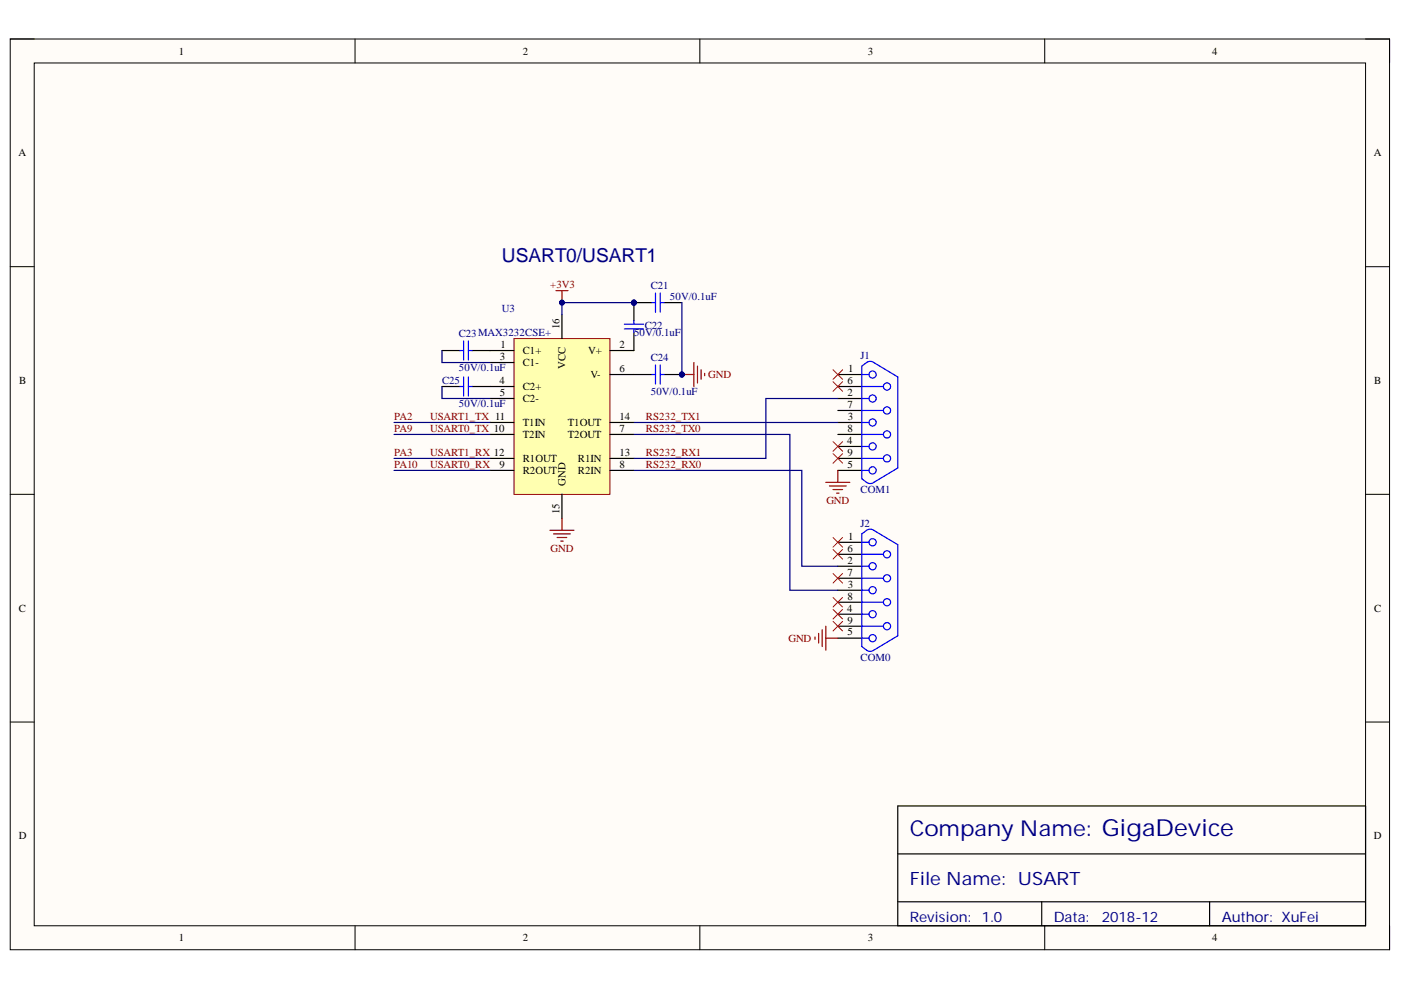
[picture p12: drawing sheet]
<svg xmlns="http://www.w3.org/2000/svg" width="297mm" height="210mm" viewBox="0 0 297 210" stroke-linecap="round" stroke-linejoin="round" font-family="sans-serif">
<defs><g id="words">
<text font-size="4.6" fill="#000080" x="192.9" y="177.3">Company Name: GigaDevice</text>
<text font-size="4.1" fill="#000080" x="106.4" y="55.6">USART0/USART1</text>
<text font-size="3.9" fill="#000080" x="192.9" y="187.7">File Name: USART</text>
<g font-size="3" fill="#000080">
<text x="192.9" y="195.4">Revision:</text>
<text x="208.2" y="195.4">1.0</text>
<text x="223.4" y="195.4">Data:</text>
<text x="233.6" y="195.4">2018-12</text>
<text x="259" y="195.4">Author: XuFei</text>
</g>
<g font-size="2.3">
<text x="37.9" y="11.6">1</text>
<text x="110.8" y="11.6">2</text>
<text x="184" y="11.6">3</text>
<text x="257" y="11.6">4</text>
<text x="3.9" y="33.1">A</text>
<text x="291.3" y="33.1">A</text>
<text x="118.6" y="69.7" transform="rotate(-90 118.6 69.7)">16</text>
<text x="106" y="76.3">3</text>
<text x="106.1" y="73.8">1</text>
<text x="110.8" y="75.1">C1+</text>
<text x="110.8" y="77.6">C1-</text>
<text x="124.7" y="75.1">V+</text>
<text x="131.4" y="73.8">2</text>
<text x="4.1" y="81.4">B</text>
<text x="105.9" y="81.4">4</text>
<text x="106" y="83.9">5</text>
<text x="110.8" y="82.7">C2+</text>
<text x="119.9" y="78.2" transform="rotate(-90 119.9 78.2)">VCC</text>
<text x="125.2" y="80.1">V-</text>
<text x="131.4" y="78.9">6</text>
<text x="179.7" y="81.4">6</text>
<text x="179.7" y="83.9">2</text>
<text x="179.9" y="78.9">1</text>
<text x="291.4" y="81.4">B</text>
<text x="110.8" y="85.2">C2-</text>
<text x="131.4" y="89">14</text>
<text x="179.7" y="86.5">7</text>
<text x="179.8" y="89">3</text>
<text x="110.8" y="92.9">T2IN</text>
<text x="110.8" y="90.3">T1IN</text>
<text x="120.4" y="92.9">T2OUT</text>
<text x="120.4" y="90.3">T1OUT</text>
<text x="131.4" y="91.5">7</text>
<text x="179.6" y="94.2">4</text>
<text x="179.7" y="91.5">8</text>
<text x="105.9" y="99.2">9</text>
<text x="110.8" y="100.5">R2OUT</text>
<text x="110.8" y="98">R1OUT</text>
<text x="122.5" y="100.5">R2IN</text>
<text x="122.5" y="98">R1IN</text>
<text x="131.4" y="99.2">8</text>
<text x="131.4" y="96.7">13</text>
<text x="179.7" y="96.7">9</text>
<text x="179.7" y="99.2">5</text>
<text x="119.9" y="103" transform="rotate(-90 119.9 103)">GND</text>
<text x="118.6" y="109" transform="rotate(-90 118.6 109)">15</text>
<text x="179.7" y="117">6</text>
<text x="179.7" y="119.5">2</text>
<text x="179.9" y="114.4">1</text>
<text x="179.7" y="122.1">7</text>
<text x="179.8" y="124.6">3</text>
<text x="4" y="129.7">C</text>
<text x="179.6" y="129.7">4</text>
<text x="179.7" y="127.1">8</text>
<text x="291.4" y="129.7">C</text>
<text x="179.7" y="132.2">9</text>
<text x="179.7" y="134.7">5</text>
<text x="4" y="177.9">D</text>
<text x="291.3" y="177.9">D</text>
<text x="37.9" y="199.6">1</text>
<text x="110.8" y="199.6">2</text>
<text x="184" y="199.6">3</text>
<text x="257" y="199.6">4</text>
</g>
<g font-size="2.3" fill="#800000">
<text x="116.7" y="61.1">+3V3</text>
<text x="150.2" y="80.1">GND</text>
<text x="83.6" y="89">PA2</text>
<text x="91.2" y="89">USART1_TX 11</text>
<text x="137" y="89">RS232_TX1</text>
<text x="83.6" y="91.5">PA9</text>
<text x="91.2" y="91.5">USART0_TX 10</text>
<text x="137" y="91.5">RS232_TX0</text>
<text x="83.6" y="96.7">PA3</text>
<text x="83.6" y="99.2">PA10</text>
<text x="91.2" y="96.7">USART1_RX 12</text>
<text x="91.2" y="99.2">USART0_RX</text>
<text x="137" y="96.7">RS232_RX1</text>
<text x="137" y="99.2">RS232_RX0</text>
<text x="175.2" y="106.8">GND</text>
<text x="116.7" y="117">GND</text>
<text x="167.2" y="136.1">GND</text>
</g>
<g font-size="2.3" fill="#000080">
<text x="138" y="61.4">C21</text>
<text x="142" y="63.6">50V/0.1uF</text>
<text x="97.3" y="71.5">C23MAX3232CSE+</text>
<text x="106.4" y="66.2">U3</text>
<text x="134.4" y="71.3">50V/0.1uF</text>
<text x="136.7" y="69.7">C22</text>
<text x="138" y="76.6">C24</text>
<text x="182.5" y="76.1">J1</text>
<text x="93.7" y="81.4">C25</text>
<text x="97.3" y="78.6">50V/0.1uF</text>
<text x="138" y="83.7">50V/0.1uF</text>
<text x="97.3" y="86.2">50V/0.1uF</text>
<text x="182.5" y="104.6">COM1</text>
<text x="182.5" y="111.7">J2</text>
<text x="182.5" y="140.1">COM0</text>
</g>
</g></defs>
<path d="M2.2 8.3h292.4v193.1h-292.4z" fill-rule="evenodd" fill="#fffcf8"/>
<path d="M2.2 8.3h292.4v193.1h-292.4z" fill="none" stroke="#000" stroke-width=".21"/>
<path d="M7.3 13.4h282.2v182.9h-282.2z" fill-rule="evenodd" fill="#fffcf8"/>
<g fill="none" stroke="#000" stroke-width=".21">
<path d="M2.2 8.3h5.1M7.3 13.4h282.2v182.9h-282.2zM75.3 8.3v5M148.4 8.3v5M221.5 8.3v5.1M289.5 8.3h5.1v5.1M2.2 56.5h5.1M289.5 56.5h5.1M2.2 104.8h5.1M289.5 104.8h5.1M2.2 153.1h5.1M289.5 153.1h5.1"/>
<path d="M75.3 196.3v5.1M148.4 196.3v5.1M221.5 196.3v5.1M294.6 196.3v5.1"/>
</g>
<path d="M190.3 170.9h99.2v25.4h-99.2zM190.3 181h99.2M190.3 191.2h99.2M220.9 191.2v5.1M256.5 191.2v5.1" fill="none" stroke="#000" stroke-width=".25"/>
<path d="M109 71.8h20.3v33h-20.3z" fill-rule="evenodd" fill="#ffffb0"/>
<path d="M109 71.8h20.3v33h-20.3z" fill="none" stroke="#800000" stroke-width=".21"/>
<g fill="none" stroke="#000" stroke-width=".25">
<path d="M103.9 74.3h5.1M103.9 76.9h5.1M119.1 66.7v5.1M129.3 74.3h5.1M129.3 79.4h5.1M103.9 81.9h5.1M103.9 84.5h5.1M103.9 92.1h5.1M103.9 99.7h5.1M103.9 89.6h5.1M103.9 97.2h5.1M129.3 92.1h5.1"/>
<path d="M129.3 99.7h5.1M129.3 89.6h5.1M129.3 97.2h5.1M119.1 104.8v5.1"/>
</g>
<path d="M117.9 61.6h2.5M119.1 61.6v2.6" fill="none" stroke="#800000" stroke-width=".25"/>
<circle cx="119.1" cy="64.2" r=".51" fill="#000080"/>
<circle cx="119.1" cy="64.2" r=".51" fill="none" stroke="#000080" stroke-width=".21"/>
<path d="M116.6 112.4h5.1M117.4 113.2h3.5M118.1 114h2.1M118.9 114.7h.5M119.1 109.9v2.5" fill="none" stroke="#800000" stroke-width=".25"/>
<path d="M93.7 74.3h3.8M100.1 74.3h3.8M93.7 81.9h3.8M100.1 81.9h3.8" fill="none" stroke="#000" stroke-width=".25"/>
<path d="M97.5 74.3h.8M98.3 72.3v4.1M98.3 79.9v4.1M99.3 74.3h.8M99.3 72.3v4.1M99.3 79.9v4.1M97.5 81.9h.8M99.3 81.9h.8" fill="none" stroke="#00f" stroke-width=".25"/>
<circle cx="144.6" cy="79.4" r=".51" fill="#000080"/>
<circle cx="144.6" cy="79.4" r=".51" fill="none" stroke="#000080" stroke-width=".21"/>
<path d="M134.4 79.4h3.8M140.8 79.4h3.8" fill="none" stroke="#000" stroke-width=".25"/>
<circle cx="144.6" cy="79.4" r=".51" fill="#000080"/>
<circle cx="144.6" cy="79.4" r=".51" fill="none" stroke="#000080" stroke-width=".21"/>
<path d="M138.2 79.4h.8M139 77.4v4M140 79.4h.8M140 77.4v4" fill="none" stroke="#00f" stroke-width=".25"/>
<circle cx="134.4" cy="64.2" r=".51" fill="#000080"/>
<circle cx="134.4" cy="64.2" r=".51" fill="none" stroke="#000080" stroke-width=".21"/>
<path d="M134.4 64.2v3.8M134.4 70.5v3.8" fill="none" stroke="#000" stroke-width=".25"/>
<circle cx="134.4" cy="64.2" r=".51" fill="#000080"/>
<circle cx="134.4" cy="64.2" r=".51" fill="none" stroke="#000080" stroke-width=".21"/>
<path d="M132.4 68.7h4M132.4 69.7h4M134.4 68v.7M134.4 69.7v.8" fill="none" stroke="#00f" stroke-width=".25"/>
<circle cx="134.4" cy="64.2" r=".51" fill="#000080"/>
<circle cx="134.4" cy="64.2" r=".51" fill="none" stroke="#000080" stroke-width=".21"/>
<path d="M134.4 64.2h3.8" fill="none" stroke="#000" stroke-width=".25"/>
<circle cx="134.4" cy="64.2" r=".51" fill="#000080"/>
<circle cx="134.4" cy="64.2" r=".51" fill="none" stroke="#000080" stroke-width=".21"/>
<path d="M140.8 64.2h3.8" fill="none" stroke="#000" stroke-width=".25"/>
<path d="M138.2 64.2h.8M139 62.1v4.1M140 64.2h.8M140 62.1v4.1" fill="none" stroke="#00f" stroke-width=".25"/>
<path d="M144.6 79.4h2.5M147.1 76.9v5M147.9 77.6v3.6M148.6 78.4v2M149.4 79.2v.5" fill="none" stroke="#800000" stroke-width=".25"/>
<circle cx="144.6" cy="79.4" r=".51" fill="#000080"/>
<circle cx="144.6" cy="79.4" r=".51" fill="none" stroke="#000080" stroke-width=".21"/>
<path d="M144.6 64.2v15.2" fill="none" stroke="#000080" stroke-width=".25"/>
<circle cx="144.6" cy="79.4" r=".51" fill="#000080"/>
<circle cx="144.6" cy="79.4" r=".51" fill="none" stroke="#000080" stroke-width=".21"/>
<path d="M134.4 64.2h-15.3v2.5" fill="none" stroke="#000080" stroke-width=".25"/>
<circle cx="119.1" cy="64.2" r=".51" fill="#000080"/>
<circle cx="119.1" cy="64.2" r=".51" fill="none" stroke="#000080" stroke-width=".21"/>
<circle cx="134.4" cy="64.2" r=".51" fill="#000080"/>
<circle cx="134.4" cy="64.2" r=".51" fill="none" stroke="#000080" stroke-width=".21"/>
<path d="M93.7 74.3v2.6h10.2M83.5 89.6h20.4M83.5 97.2h20.4M83.5 92.1h20.4M83.5 99.7h20.4M93.7 81.9v2.6h10.2M134.4 92.1h33.1v33h10.1M134.4 99.7h35.6v20.4h7.6M134.4 89.6h43.2M177.6 84.5h-15.2v12.7h-28" fill="none" stroke="#000080" stroke-width=".25"/>
<g fill="none" stroke="#000" stroke-width=".25">
<path d="M177.6 79.4h5.1M177.6 81.9h5.1M177.6 84.5h5.1M177.6 87h5.1M177.6 89.6h5.1M177.6 92.1h5.1M177.6 94.7h5.1M177.6 97.2h5.1M177.6 99.7h5.1M177.6 115h5.1M177.6 117.5h5.1M177.6 120.1h5.1"/>
<path d="M177.6 122.6h5.1M177.6 125.1h5.1M177.6 127.7h5.1M177.6 130.2h5.1M177.6 132.8h5.1M177.6 135.3h5.1"/>
</g>
<g fill="none" stroke="#00f" stroke-width=".25">
<path d="M182.7 77.6l1-.7a1.27 1.27 0 0 1 1.6 0l5 3v19.3l-5 3.1a1.27 1.27 0 0 1-1.6 0l-1-.8zM182.7 79.4h1.5M182.7 99.7h1.5M182.7 97.2h4.6M182.7 94.7h1.5M182.7 92.1h4.6M182.7 89.6h1.5M182.7 87h4.6M182.7 84.5h1.5M182.7 81.9h4.6M182.7 113.2l1-.8a1.27 1.27 0 0 1 1.6 0l5 3.1v19.3l-5 3.1a1.27 1.27 0 0 1-1.6 0l-1-.8zM182.7 117.5h4.6"/>
<path d="M182.7 115h1.5M182.7 135.3h1.5M182.7 132.8h4.6M182.7 130.2h1.5M182.7 127.7h4.6M182.7 125.1h1.5M182.7 122.6h4.6M182.7 120.1h1.5"/>
<circle cx="185" cy="79.4" r=".76"/>
<circle cx="185" cy="89.6" r=".76"/>
<circle cx="185" cy="84.5" r=".76"/>
<circle cx="185" cy="94.7" r=".76"/>
<circle cx="185" cy="99.7" r=".76"/>
<circle cx="188.1" cy="81.9" r=".76"/>
<circle cx="188.1" cy="97.2" r=".76"/>
<circle cx="188.1" cy="87" r=".76"/>
<circle cx="188.1" cy="92.1" r=".76"/>
<circle cx="185" cy="115" r=".76"/>
<circle cx="188.1" cy="117.5" r=".76"/>
<circle cx="185" cy="125.1" r=".76"/>
<circle cx="185" cy="130.2" r=".76"/>
<circle cx="185" cy="120.1" r=".76"/>
<circle cx="185" cy="135.3" r=".76"/>
<circle cx="188.1" cy="132.8" r=".76"/>
<circle cx="188.1" cy="122.6" r=".76"/>
<circle cx="188.1" cy="127.7" r=".76"/>
</g>
<path d="M177.6 99.7v2.6M175.1 102.3h5.1M175.9 103h3.5M176.6 103.8h2M177.4 104.6h.5M172.8 135.1v.5M173.6 134.3v2M174.3 133.5v3.6M175.1 132.8v5.1M175.1 135.3h2.5" fill="none" stroke="#800000" stroke-width=".25"/>
<g fill="none" stroke="#f00" stroke-width=".21">
<path d="M176.6 78.4l2 2M178.6 78.4l-2 2M176.6 80.9l2 2.1M176.6 93.6l2 2.1M176.6 96.2l2 2M178.6 80.9l-2 2.1M178.6 93.6l-2 2.1M178.6 96.2l-2 2M176.6 114l2 2M176.6 116.5l2 2M178.6 114l-2 2M178.6 116.5l-2 2"/>
<path d="M176.6 121.6l2 2M176.6 126.7l2 2M176.6 129.2l2 2M176.6 131.7l2 2.1M178.6 121.6l-2 2M178.6 126.7l-2 2M178.6 129.2l-2 2M178.6 131.7l-2 2.1"/>
</g>
<use href="#words"/>
</svg>
